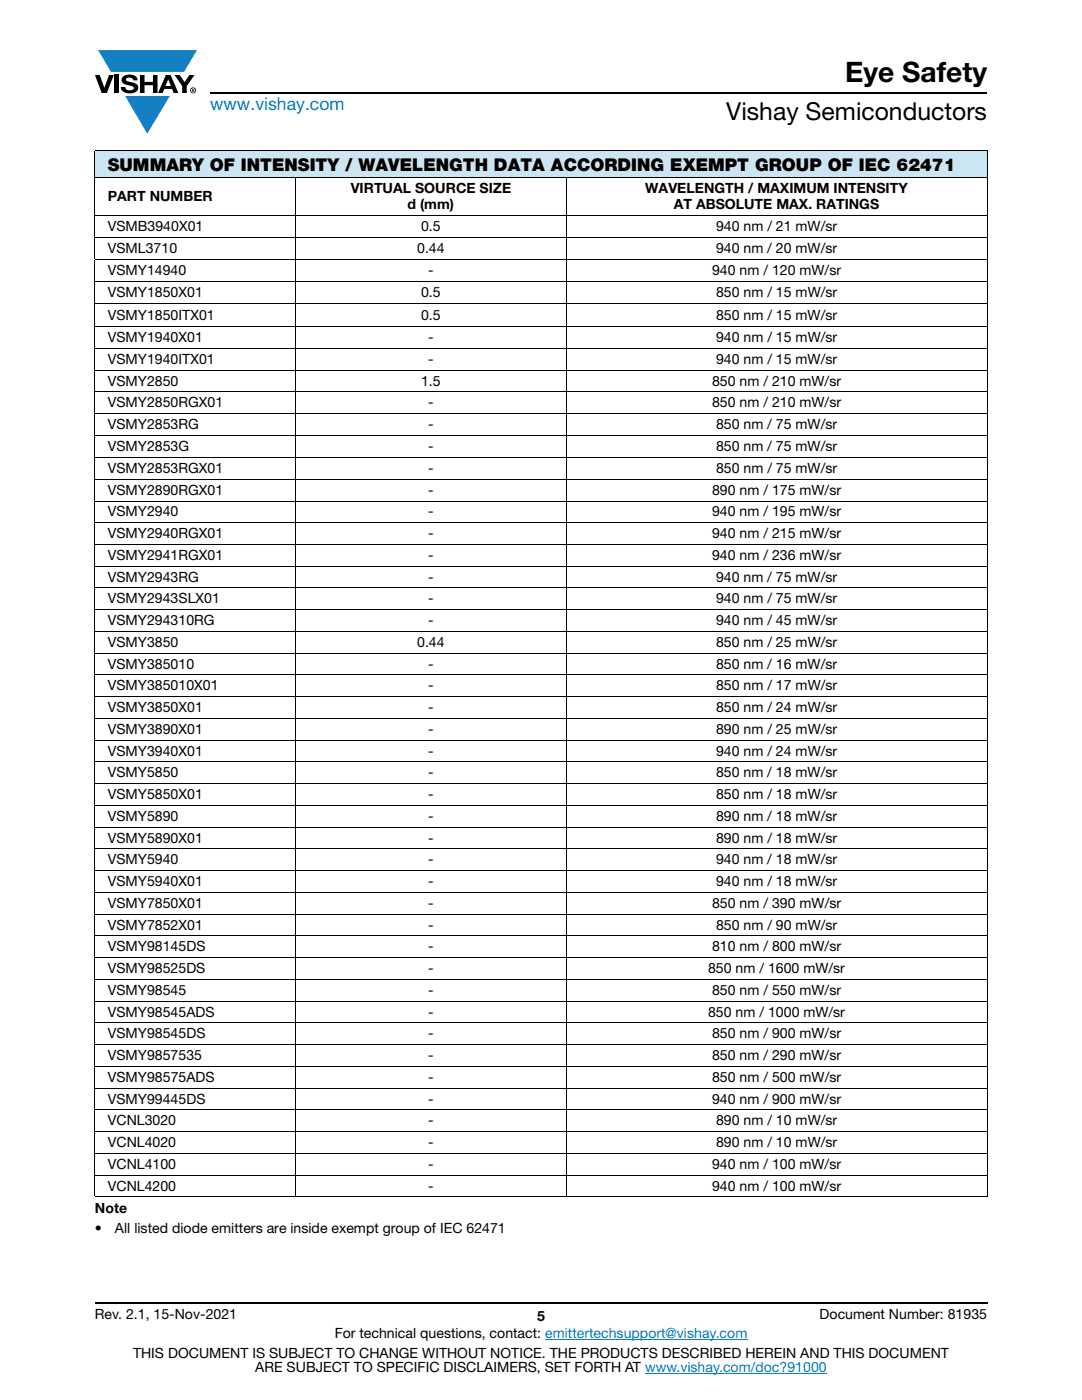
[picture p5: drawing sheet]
<svg xmlns="http://www.w3.org/2000/svg" width="216mm" height="279mm" viewBox="0 0 216 279" stroke-linecap="round" stroke-linejoin="round" font-family="sans-serif">
<defs><g id="words">
<text font-size="5.6" x="168.6" y="16.4">Eye Safety</text>
<text font-size="4.9" x="144.9" y="24">Vishay Semiconductors</text>
<text font-size="3.5" fill="#007ec4" x="42" y="21.9">www.vishay.com</text>
<text font-size="3.5" x="21.5" y="34.1">SUMMARY OF INTENSITY / WAVELENGTH DATA ACCORDING EXEMPT GROUP OF IEC 62471</text>
<g font-size="2.8">
<text x="21.5" y="40.2">PART NUMBER</text>
<text x="70" y="38.6">VIRTUAL SOURCE SIZE</text>
<text x="81.3" y="41.8">d (mm)</text>
<text x="128.8" y="38.6">WAVELENGTH / MAXIMUM INTENSITY</text>
<text x="134.5" y="41.8">AT ABSOLUTE MAX. RATINGS</text>
<text x="21.5" y="46.2">VSMB3940X01</text>
<text x="84" y="46.2">0.5</text>
<text x="142.9" y="46.2">940 nm / 21 mW/sr</text>
<text x="21.5" y="50.5">VSML3710</text>
<text x="83.2" y="50.5">0.44</text>
<text x="142.9" y="50.5">940 nm / 20 mW/sr</text>
<text x="21.5" y="54.9">VSMY14940</text>
<text x="21.5" y="59.4">VSMY1850X01</text>
<text x="84" y="59.4">0.5</text>
<text x="85.4" y="54.9">-</text>
<text x="142.1" y="54.9">940 nm / 120 mW/sr</text>
<text x="142.9" y="59.4">850 nm / 15 mW/sr</text>
<text x="21.5" y="63.8">VSMY1850ITX01</text>
<text x="84" y="63.8">0.5</text>
<text x="142.9" y="63.8">850 nm / 15 mW/sr</text>
<text x="21.5" y="68.2">VSMY1940X01</text>
<text x="85.5" y="68.2">-</text>
<text x="142.9" y="68.2">940 nm / 15 mW/sr</text>
<text x="21.5" y="72.6">VSMY1940ITX01</text>
<text x="21.5" y="77">VSMY2850</text>
<text x="84" y="77">1.5</text>
<text x="85.5" y="72.6">-</text>
<text x="142.1" y="77">850 nm / 210 mW/sr</text>
<text x="142.9" y="72.6">940 nm / 15 mW/sr</text>
<text x="21.5" y="81.3">VSMY2850RGX01</text>
<text x="85.5" y="81.3">-</text>
<text x="142.1" y="81.3">850 nm / 210 mW/sr</text>
<text x="21.5" y="85.6">VSMY2853RG</text>
<text x="85.4" y="85.6">-</text>
<text x="142.9" y="85.6">850 nm / 75 mW/sr</text>
<text x="21.5" y="90">VSMY2853G</text>
<text x="21.5" y="94.4">VSMY2853RGX01</text>
<text x="85.4" y="90">-</text>
<text x="85.5" y="94.4">-</text>
<text x="142.9" y="90">850 nm / 75 mW/sr</text>
<text x="142.9" y="94.4">850 nm / 75 mW/sr</text>
<text x="21.5" y="98.7">VSMY2890RGX01</text>
<text x="85.5" y="98.7">-</text>
<text x="142.1" y="98.7">890 nm / 175 mW/sr</text>
<text x="21.5" y="103.1">VSMY2940</text>
<text x="21.5" y="107.4">VSMY2940RGX01</text>
<text x="85.4" y="103.1">-</text>
<text x="85.5" y="107.4">-</text>
<text x="142.1" y="103.1">940 nm / 195 mW/sr</text>
<text x="142.1" y="107.4">940 nm / 215 mW/sr</text>
<text x="21.5" y="111.7">VSMY2941RGX01</text>
<text x="85.5" y="111.7">-</text>
<text x="142.1" y="111.7">940 nm / 236 mW/sr</text>
<text x="21.5" y="116.1">VSMY2943RG</text>
<text x="85.4" y="116.1">-</text>
<text x="142.9" y="116.1">940 nm / 75 mW/sr</text>
<text x="21.5" y="120.4">VSMY2943SLX01</text>
<text x="21.5" y="124.8">VSMY294310RG</text>
<text x="85.4" y="124.8">-</text>
<text x="85.5" y="120.4">-</text>
<text x="142.9" y="124.8">940 nm / 45 mW/sr</text>
<text x="142.9" y="120.4">940 nm / 75 mW/sr</text>
<text x="21.5" y="129.1">VSMY3850</text>
<text x="83.2" y="129.1">0.44</text>
<text x="142.9" y="129.1">850 nm / 25 mW/sr</text>
<text x="21.5" y="133.4">VSMY385010</text>
<text x="21.5" y="137.8">VSMY385010X01</text>
<text x="85.4" y="133.4">-</text>
<text x="85.5" y="137.8">-</text>
<text x="142.9" y="133.4">850 nm / 16 mW/sr</text>
<text x="142.9" y="137.8">850 nm / 17 mW/sr</text>
<text x="21.5" y="142.1">VSMY3850X01</text>
<text x="85.5" y="142.1">-</text>
<text x="142.9" y="142.1">850 nm / 24 mW/sr</text>
<text x="21.5" y="146.5">VSMY3890X01</text>
<text x="85.5" y="146.5">-</text>
<text x="142.9" y="146.5">890 nm / 25 mW/sr</text>
<text x="21.5" y="150.8">VSMY3940X01</text>
<text x="21.5" y="155.1">VSMY5850</text>
<text x="85.4" y="155.1">-</text>
<text x="85.5" y="150.8">-</text>
<text x="142.9" y="155.1">850 nm / 18 mW/sr</text>
<text x="142.9" y="150.8">940 nm / 24 mW/sr</text>
<text x="21.5" y="159.5">VSMY5850X01</text>
<text x="85.5" y="159.5">-</text>
<text x="142.9" y="159.5">850 nm / 18 mW/sr</text>
<text x="21.5" y="163.8">VSMY5890</text>
<text x="85.4" y="163.8">-</text>
<text x="142.9" y="163.8">890 nm / 18 mW/sr</text>
<text x="21.5" y="168.2">VSMY5890X01</text>
<text x="21.5" y="172.5">VSMY5940</text>
<text x="85.4" y="172.5">-</text>
<text x="85.5" y="168.2">-</text>
<text x="142.9" y="172.5">940 nm / 18 mW/sr</text>
<text x="142.9" y="168.2">890 nm / 18 mW/sr</text>
<text x="21.5" y="176.8">VSMY5940X01</text>
<text x="85.5" y="176.8">-</text>
<text x="142.9" y="176.8">940 nm / 18 mW/sr</text>
<text x="21.5" y="181.2">VSMY7850X01</text>
<text x="21.5" y="185.5">VSMY7852X01</text>
<text x="85.5" y="181.2">-</text>
<text x="85.5" y="185.5">-</text>
<text x="142.1" y="181.2">850 nm / 390 mW/sr</text>
<text x="142.9" y="185.5">850 nm / 90 mW/sr</text>
<text x="21.5" y="189.8">VSMY98145DS</text>
<text x="85.4" y="189.8">-</text>
<text x="142.1" y="189.8">810 nm / 800 mW/sr</text>
<text x="21.5" y="194.2">VSMY98525DS</text>
<text x="85.4" y="194.2">-</text>
<text x="141.3" y="194.2">850 nm / 1600 mW/sr</text>
<text x="21.5" y="198.5">VSMY98545</text>
<text x="21.5" y="202.9">VSMY98545ADS</text>
<text x="85.4" y="202.9">-</text>
<text x="85.4" y="198.5">-</text>
<text x="141.3" y="202.9">850 nm / 1000 mW/sr</text>
<text x="142.1" y="198.5">850 nm / 550 mW/sr</text>
<text x="21.5" y="207.2">VSMY98545DS</text>
<text x="85.4" y="207.2">-</text>
<text x="142.1" y="207.2">850 nm / 900 mW/sr</text>
<text x="21.5" y="211.6">VSMY9857535</text>
<text x="21.5" y="215.9">VSMY98575ADS</text>
<text x="85.4" y="211.6">-</text>
<text x="85.4" y="215.9">-</text>
<text x="142.1" y="211.6">850 nm / 290 mW/sr</text>
<text x="142.1" y="215.9">850 nm / 500 mW/sr</text>
<text x="21.5" y="220.2">VSMY99445DS</text>
<text x="85.4" y="220.2">-</text>
<text x="142.1" y="220.2">940 nm / 900 mW/sr</text>
<text x="21.5" y="224.6">VCNL3020</text>
<text x="85.4" y="224.6">-</text>
<text x="142.9" y="224.6">890 nm / 10 mW/sr</text>
<text x="21.5" y="228.9">VCNL4020</text>
<text x="21.5" y="233.3">VCNL4100</text>
<text x="85.4" y="233.3">-</text>
<text x="85.4" y="228.9">-</text>
<text x="142.1" y="233.3">940 nm / 100 mW/sr</text>
<text x="142.9" y="228.9">890 nm / 10 mW/sr</text>
<text x="21.5" y="237.6">VCNL4200</text>
<text x="85.4" y="237.6">-</text>
<text x="142.1" y="237.6">940 nm / 100 mW/sr</text>
<text x="18.9" y="242.1">Note</text>
<text x="18.9" y="246">•</text>
<text x="22.9" y="246">All listed diode emitters are inside exempt group of IEC 62471</text>
<text x="18.9" y="263.3">Rev. 2.1, 15-Nov-2021</text>
<text x="107.2" y="263.6">5</text>
<text x="163.6" y="263.3">Document Number: 81935</text>
<text x="66.8" y="267.1">For technical questions, contact: emittertechsupport@vishay.com</text>
<text x="26.5" y="271">THIS DOCUMENT IS SUBJECT TO CHANGE WITHOUT NOTICE. THE PRODUCTS DESCRIBED HEREIN AND THIS DOCUMENT</text>
<text x="50.9" y="273.8">ARE SUBJECT TO SPECIFIC DISCLAIMERS, SET FORTH AT www.vishay.com/doc?91000</text>
</g>
</g></defs>
<g fill="#147fc3">
<path d="M19.6 10h19.7l-2.6 4.3h-1.1h-13.5z"/>
<path d="M25 19.2h8.9l-4.5 7.5z"/>
</g>
<g fill="#000">
<path d="M18.9 15h1l.9 2.5 1-2.5h.9l-1.4 3.6h-1zM22.9 15h.9v3.6h-.9zM24.6 15.3a2.1 2.1 0 0 1 2.8 .3l.1 .4h-.9a.79 .79 0 0 0-.7-.5 .79 .79 0 0 0-.8 .4l.3 .3 1 .2a1.08 1.08 0 0 1 1.2 1 1.08 1.08 0 0 1-1.1 1.2 1.73 1.73 0 0 1-2.4-1.2h.9a.96 .96 0 0 0 .8 .6 .96 .96 0 0 0 .9-.4 1.31 1.31 0 0 0-1.2-.6 1.03 1.03 0 0 1-1.1-.6 1.03 1.03 0 0 1 .2-1.1zM27.9 15h.9v1.3h1.7v-1.3h.9v3.6h-.9v-1.6h-1.7v1.6h-.9zM34.8 15h1.1l.9 1.4 1-1.4h1l-1.5 2.2v1.4h-.9v-1.4z"/>
<path d="M33.6 15.9l.5 1.3h-1.1zM33.1 15l-1.6 3.6h1l.3-.8h1.5l.3 .8h1l-1.6-3.6z"/>
<path d="M38.4 17.8h.2v.2h-.2zM38.3 17.7v.7h.1v-.3l.4 .3-.2-.3 .2-.2-.1-.2z"/>
<path d="M38.1 18a.46 .46 0 0 1 .9 0 .46 .46 0 0 1-.9 0zM37.9 18a.6 .6 0 0 0 1.2 0 .6 .6 0 0 0-1.2 0z"/>
</g>
<path d="M42 18.6h155M18.9 260h178.1" fill="none" stroke="#000" stroke-width=".36"/>
<path d="M108.8 267.3h40.3M128.7 274h36.3" fill="none" stroke="#007ec4" stroke-width=".2"/>
<path d="M18.9 30h178.1v5.5h-178.1z" fill="#cce5f3"/>
<g fill="#fff">
<path d="M18.9 35.5h40.1v7.6h-40.1z"/>
<path d="M59 35.5h54v7.6h-54z"/>
<path d="M113 35.5h84v7.6h-84z"/>
</g>
<g fill="none" stroke="#000" stroke-width=".2">
<path d="M18.9 30h178.1M18.9 35.5h178.1M18.9 30.1v12.9M59 35.4v203.5M113 35.4v203.5M197 30.1v12.9M18.9 43.1h178.1M18.9 47.5h178.1M18.9 51.8h178.1M18.9 56.2h178.1M18.9 43.2v8.5M18.9 51.9v4.3"/>
<path d="M18.9 56.3v8.7M197 43.2v8.5M197 51.9v4.3M197 56.3v8.7M18.9 60.6h178.1M18.9 65.1h178.1M18.9 69.5h178.1M18.9 73.9h178.1M18.9 78.2h178.1M18.9 65.2v173.6M197 65.2v173.6M18.9 82.5h178.1"/>
<path d="M18.9 86.9h178.1M18.9 91.3h178.1M18.9 95.7h178.1M18.9 100h178.1M18.9 104.3h178.1M18.9 108.7h178.1M18.9 113h178.1M18.9 117.3h178.1M18.9 121.7h178.1M18.9 126h178.1M18.9 130.4h178.1M18.9 134.7h178.1"/>
<path d="M18.9 139h178.1M18.9 143.4h178.1M18.9 147.7h178.1M18.9 152.1h178.1M18.9 156.4h178.1M18.9 160.7h178.1M18.9 165.1h178.1M18.9 169.4h178.1M18.9 173.8h178.1M18.9 178.1h178.1M18.9 182.4h178.1M18.9 186.8h178.1"/>
<path d="M18.9 191.1h178.1M18.9 195.5h178.1M18.9 199.8h178.1M18.9 204.1h178.1M18.9 208.5h178.1M18.9 212.8h178.1M18.9 217.1h178.1M18.9 221.5h178.1M18.9 225.8h178.1M18.9 230.2h178.1M18.9 234.5h178.1M18.9 238.8h178.1"/>
</g>
<use href="#words"/>
</svg>
